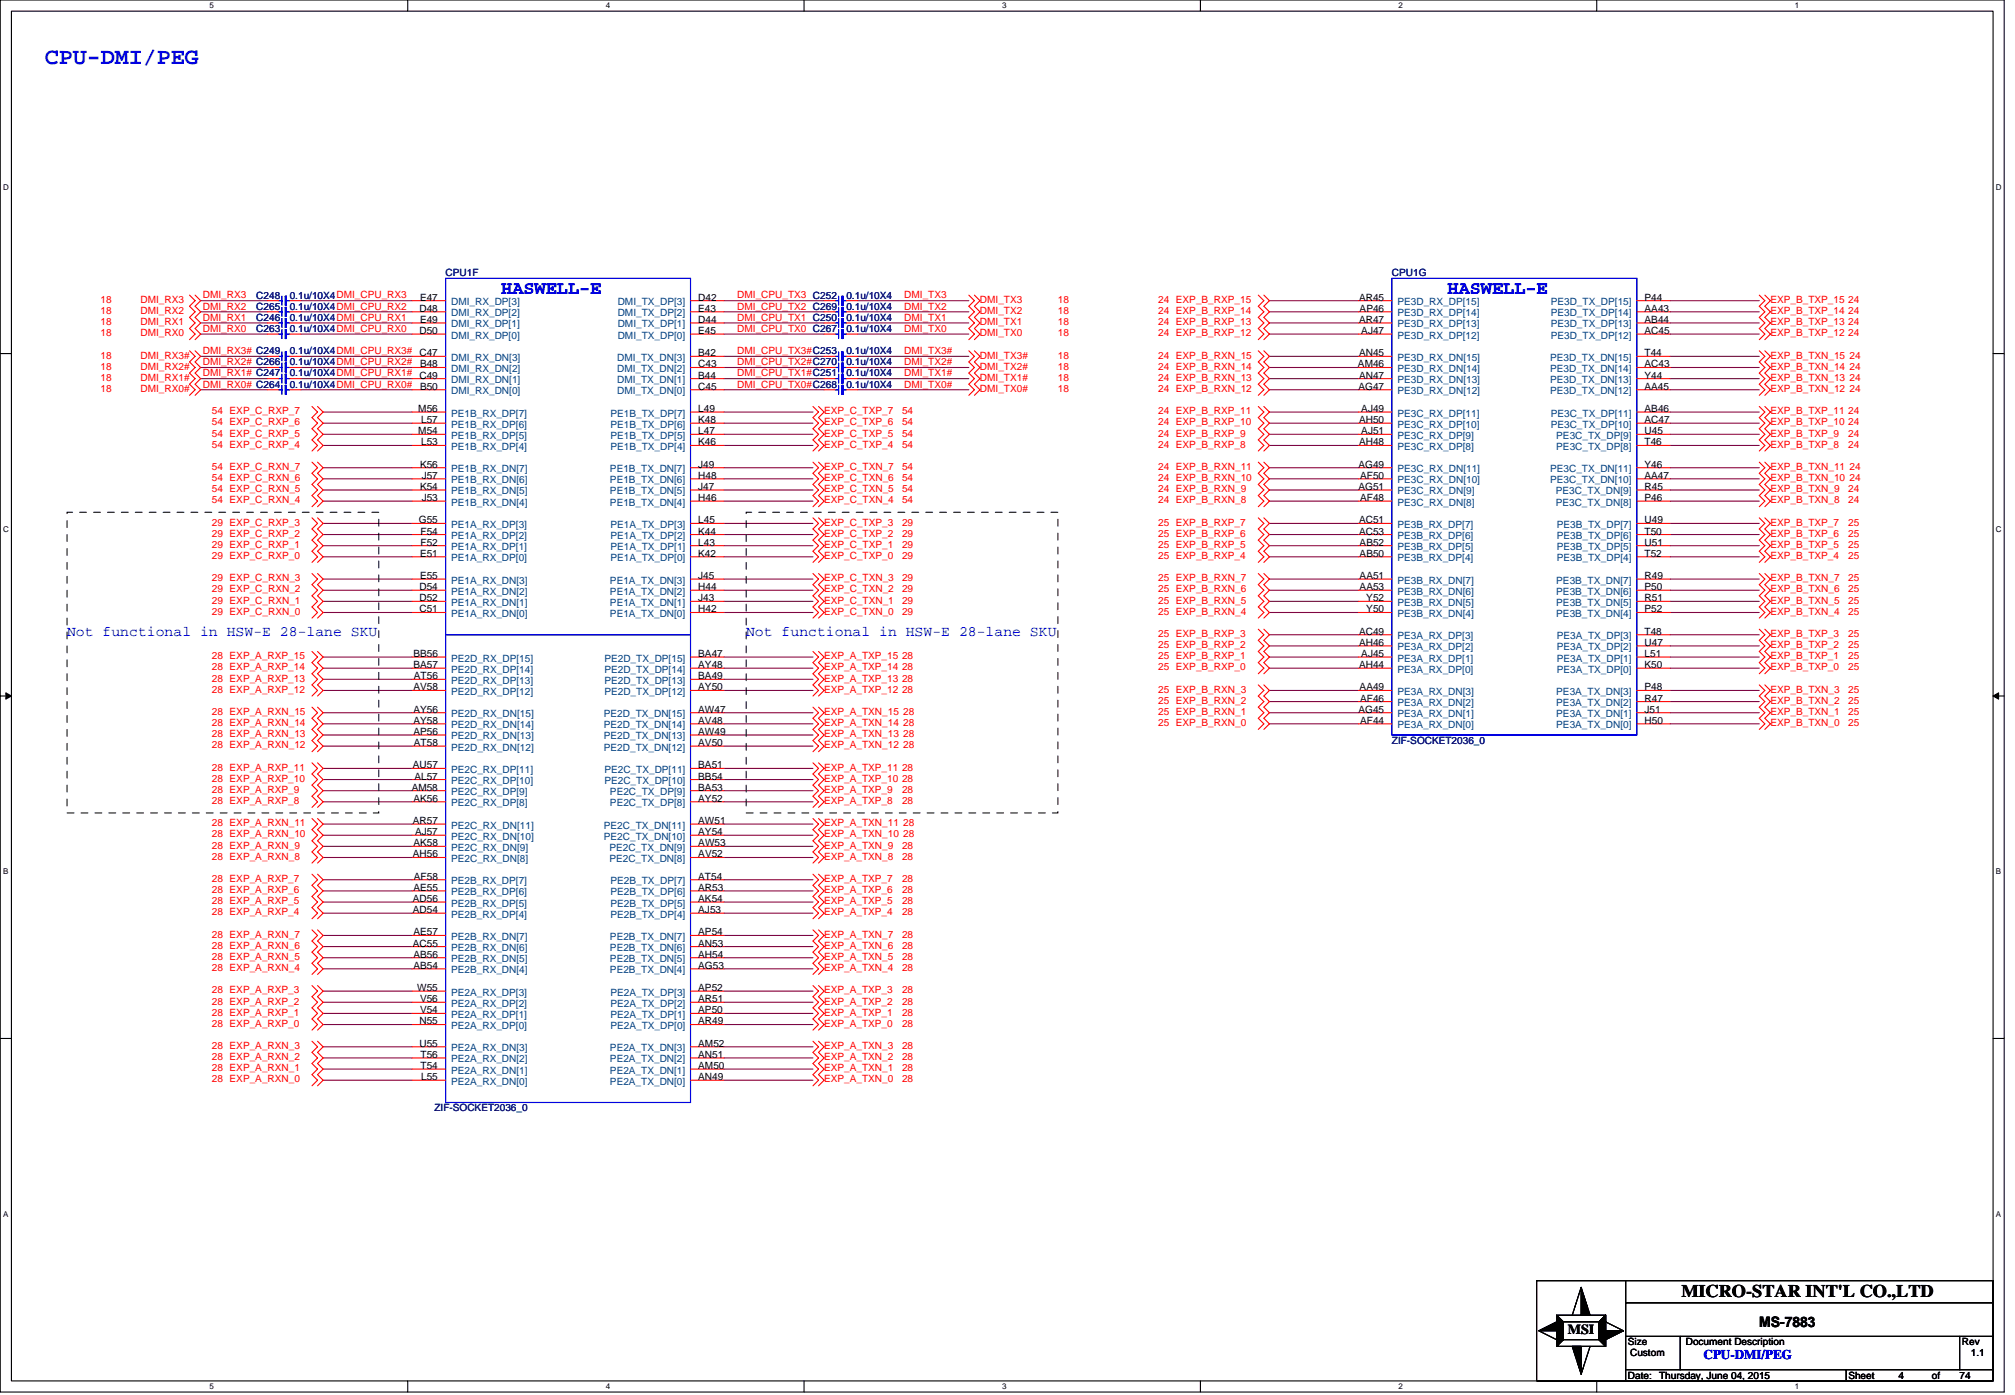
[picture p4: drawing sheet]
<svg xmlns="http://www.w3.org/2000/svg" width="294mm" height="204mm" viewBox="0 0 294 204" stroke-linecap="round" stroke-linejoin="round" font-family="sans-serif">
<defs><g id="words">
<text font-size="3.4" fill="#00f" x="6.5" y="9.3">CPU-DMI/PEG</text>
<g font-size="2.8" fill="#00f">
<text x="73.2" y="42.9">HASWELL-E</text>
<text x="211.4" y="42.9">HASWELL-E</text>
</g>
<text font-size="2.6" x="245.5" y="189.3">MICRO-STAR INT'L CO.,LTD</text>
<g font-size="2.1" fill="#00f">
<text x="9.8" y="92.8">Not functional in HSW-E 28-lane SKU</text>
<text x="108.9" y="92.8">Not functional in HSW-E 28-lane SKU</text>
</g>
<text font-size="2.1" x="256.9" y="193.7">MS-7883</text>
<text font-size="2" x="228.9" y="194.7">MSI</text>
<text font-size="1.9" fill="#00f" x="248.8" y="198.4">CPU-DMI/PEG</text>
<g font-size="1.5" fill="#000080">
<text x="65.1" y="40.3">CPU1F</text>
<text x="203.2" y="40.3">CPU1G</text>
<text x="37.4" y="46.8">C246</text>
<text x="37.4" y="45.2">C265</text>
<text x="37.4" y="43.6">C248</text>
<text x="42.3" y="46.8">0.1u/10X4DMI_CPU_RX1</text>
<text x="42.3" y="45.2">0.1u/10X4DMI_CPU_RX2</text>
<text x="42.3" y="43.6">0.1u/10X4DMI_CPU_RX3</text>
<text x="123.6" y="46.8">0.1u/10X4</text>
<text x="123.6" y="45.2">0.1u/10X4</text>
<text x="123.6" y="43.6">0.1u/10X4</text>
<text x="37.4" y="48.5">C263</text>
<text x="42.3" y="53.3">0.1u/10X4DMI_CPU_RX2#</text>
<text x="42.3" y="48.5">0.1u/10X4DMI_CPU_RX0</text>
<text x="42.3" y="51.7">0.1u/10X4DMI_CPU_RX3#</text>
<text x="123.6" y="51.7">0.1u/10X4</text>
<text x="123.6" y="48.5">0.1u/10X4</text>
<text x="123.6" y="53.3">0.1u/10X4</text>
<text x="42.3" y="56.6">0.1u/10X4DMI_CPU_RX0#</text>
<text x="42.3" y="55">0.1u/10X4DMI_CPU_RX1#</text>
<text x="123.6" y="56.6">0.1u/10X4</text>
<text x="123.6" y="55">0.1u/10X4</text>
<text x="203.2" y="108.6">ZIF-SOCKET2036_0</text>
<text x="63.4" y="162.2">ZIF-SOCKET2036_0</text>
</g>
<g font-size="1.5" fill="#f00">
<text x="14.7" y="47.5">18</text>
<text x="14.7" y="45.8">18</text>
<text x="14.7" y="44.2">18</text>
<text x="20.5" y="47.5">DMI_RX1</text>
<text x="20.5" y="45.8">DMI_RX2</text>
<text x="20.5" y="44.2">DMI_RX3</text>
<text x="29.6" y="43.6">DMI_RX3</text>
<text x="29.6" y="45.2">DMI_RX2</text>
<text x="29.6" y="46.8">DMI_RX1</text>
<text x="107.7" y="45.2">DMI_CPU_TX2 C269</text>
<text x="107.7" y="46.8">DMI_CPU_TX1 C250</text>
<text x="107.7" y="43.6">DMI_CPU_TX3 C252</text>
<text x="132" y="46.8">DMI_TX1</text>
<text x="132" y="45.2">DMI_TX2</text>
<text x="132" y="43.6">DMI_TX3</text>
<text x="143.1" y="45.8">DMI_TX2</text>
<text x="143.1" y="44.2">DMI_TX3</text>
<text x="143.1" y="47.5">DMI_TX1</text>
<text x="154.5" y="45.8">18</text>
<text x="154.5" y="44.2">18</text>
<text x="154.5" y="47.5">18</text>
<text x="169.1" y="47.5">24 EXP_B_RXP_13</text>
<text x="169.1" y="45.8">24 EXP_B_RXP_14</text>
<text x="169.1" y="44.2">24 EXP_B_RXP_15</text>
<text x="258.5" y="47.5">EXP_B_TXP_13 24</text>
<text x="258.5" y="45.8">EXP_B_TXP_14 24</text>
<text x="258.5" y="44.2">EXP_B_TXP_15 24</text>
<text x="14.7" y="49.1">18</text>
<text x="14.7" y="54">18</text>
<text x="14.7" y="52.3">18</text>
<text x="20.5" y="49.1">DMI_RX0</text>
<text x="20.5" y="54">DMI_RX2#</text>
<text x="20.5" y="52.3">DMI_RX3#</text>
<text x="29.6" y="51.7">DMI_RX3# C249</text>
<text x="29.6" y="53.3">DMI_RX2# C266</text>
<text x="29.6" y="48.4">DMI_RX0</text>
<text x="107.7" y="51.7">DMI_CPU_TX3#C253</text>
<text x="107.7" y="48.4">DMI_CPU_TX0 C267</text>
<text x="107.7" y="53.3">DMI_CPU_TX2#C270</text>
<text x="132" y="48.4">DMI_TX0</text>
<text x="132" y="53.3">DMI_TX2#</text>
<text x="132" y="51.7">DMI_TX3#</text>
<text x="143.1" y="54">DMI_TX2#</text>
<text x="143.1" y="52.3">DMI_TX3#</text>
<text x="143.1" y="49.1">DMI_TX0</text>
<text x="154.5" y="54">18</text>
<text x="154.5" y="52.3">18</text>
<text x="154.5" y="49.1">18</text>
<text x="169.1" y="49.1">24 EXP_B_RXP_12</text>
<text x="169.1" y="54">24 EXP_B_RXN_14</text>
<text x="169.1" y="52.3">24 EXP_B_RXN_15</text>
<text x="258.5" y="49.1">EXP_B_TXP_12 24</text>
<text x="258.5" y="54">EXP_B_TXN_14 24</text>
<text x="258.5" y="52.3">EXP_B_TXN_15 24</text>
<text x="14.7" y="57.2">18</text>
<text x="14.7" y="55.6">18</text>
<text x="20.5" y="57.2">DMI_RX0#</text>
<text x="20.5" y="55.6">DMI_RX1#</text>
<text x="29.6" y="54.9">DMI_RX1# C247</text>
<text x="29.6" y="56.6">DMI_RX0# C264</text>
<text x="107.7" y="54.9">DMI_CPU_TX1#C251</text>
<text x="107.7" y="56.6">DMI_CPU_TX0#C268</text>
<text x="132" y="56.6">DMI_TX0#</text>
<text x="132" y="54.9">DMI_TX1#</text>
<text x="143.1" y="55.6">DMI_TX1#</text>
<text x="143.1" y="57.2">DMI_TX0#</text>
<text x="154.5" y="55.6">18</text>
<text x="154.5" y="57.2">18</text>
<text x="169.1" y="57.2">24 EXP_B_RXN_12</text>
<text x="169.1" y="55.6">24 EXP_B_RXN_13</text>
<text x="258.5" y="57.2">EXP_B_TXN_12 24</text>
<text x="258.5" y="55.6">EXP_B_TXN_13 24</text>
<text x="30.9" y="60.5">54 EXP_C_RXP_7</text>
<text x="30.9" y="65.4">54 EXP_C_RXP_4</text>
<text x="30.9" y="63.7">54 EXP_C_RXP_5</text>
<text x="30.9" y="62.1">54 EXP_C_RXP_6</text>
<text x="120.3" y="65.4">EXP_C_TXP_4</text>
<text x="120.3" y="63.7">EXP_C_TXP_5</text>
<text x="120.3" y="62.1">EXP_C_TXP_6</text>
<text x="120.3" y="60.5">EXP_C_TXP_7</text>
<text x="131.7" y="65.4">54</text>
<text x="131.7" y="63.7">54</text>
<text x="131.7" y="62.1">54</text>
<text x="131.7" y="60.5">54</text>
<text x="169.1" y="65.4">24 EXP_B_RXP_8</text>
<text x="169.1" y="63.7">24 EXP_B_RXP_9</text>
<text x="169.1" y="62.1">24 EXP_B_RXP_10</text>
<text x="169.1" y="60.5">24 EXP_B_RXP_11</text>
<text x="258.5" y="65.4">EXP_B_TXP_8</text>
<text x="258.5" y="63.7">EXP_B_TXP_9</text>
<text x="258.5" y="62.1">EXP_B_TXP_10 24</text>
<text x="258.5" y="60.5">EXP_B_TXP_11 24</text>
<text x="269.9" y="65.4">24</text>
<text x="269.9" y="63.7">24</text>
<text x="30.9" y="70.2">54 EXP_C_RXN_6</text>
<text x="30.9" y="68.6">54 EXP_C_RXN_7</text>
<text x="30.9" y="71.9">54 EXP_C_RXN_5</text>
<text x="120.3" y="68.6">EXP_C_TXN_7</text>
<text x="120.3" y="71.9">EXP_C_TXN_5</text>
<text x="120.3" y="70.2">EXP_C_TXN_6</text>
<text x="131.7" y="68.6">54</text>
<text x="131.7" y="71.9">54</text>
<text x="131.7" y="70.2">54</text>
<text x="169.1" y="68.6">24 EXP_B_RXN_11</text>
<text x="169.1" y="71.9">24 EXP_B_RXN_9</text>
<text x="169.1" y="70.2">24 EXP_B_RXN_10</text>
<text x="258.5" y="71.9">EXP_B_TXN_9</text>
<text x="258.5" y="70.2">EXP_B_TXN_10 24</text>
<text x="258.5" y="68.6">EXP_B_TXN_11 24</text>
<text x="269.9" y="71.9">24</text>
<text x="30.9" y="76.7">29 EXP_C_RXP_3</text>
<text x="30.9" y="73.5">54 EXP_C_RXN_4</text>
<text x="120.3" y="73.5">EXP_C_TXN_4</text>
<text x="120.3" y="76.7">EXP_C_TXP_3</text>
<text x="131.7" y="73.5">54</text>
<text x="131.7" y="76.7">29</text>
<text x="169.1" y="76.7">25 EXP_B_RXP_7</text>
<text x="169.1" y="73.5">24 EXP_B_RXN_8</text>
<text x="258.5" y="73.5">EXP_B_TXN_8</text>
<text x="258.5" y="76.7">EXP_B_TXP_7</text>
<text x="269.9" y="73.5">24</text>
<text x="269.9" y="76.7">25</text>
<text x="30.9" y="80">29 EXP_C_RXP_1</text>
<text x="30.9" y="78.4">29 EXP_C_RXP_2</text>
<text x="30.9" y="81.6">29 EXP_C_RXP_0</text>
<text x="120.3" y="81.6">EXP_C_TXP_0</text>
<text x="120.3" y="80">EXP_C_TXP_1</text>
<text x="120.3" y="78.4">EXP_C_TXP_2</text>
<text x="131.7" y="81.6">29</text>
<text x="131.7" y="80">29</text>
<text x="131.7" y="78.4">29</text>
<text x="169.1" y="81.6">25 EXP_B_RXP_4</text>
<text x="169.1" y="80">25 EXP_B_RXP_5</text>
<text x="169.1" y="78.4">25 EXP_B_RXP_6</text>
<text x="258.5" y="81.6">EXP_B_TXP_4</text>
<text x="258.5" y="80">EXP_B_TXP_5</text>
<text x="258.5" y="78.4">EXP_B_TXP_6</text>
<text x="269.9" y="81.6">25</text>
<text x="269.9" y="80">25</text>
<text x="269.9" y="78.4">25</text>
<text x="30.9" y="88.1">29 EXP_C_RXN_1</text>
<text x="30.9" y="86.5">29 EXP_C_RXN_2</text>
<text x="30.9" y="84.9">29 EXP_C_RXN_3</text>
<text x="30.9" y="89.7">29 EXP_C_RXN_0</text>
<text x="120.3" y="89.7">EXP_C_TXN_0</text>
<text x="120.3" y="88.1">EXP_C_TXN_1</text>
<text x="120.3" y="86.5">EXP_C_TXN_2</text>
<text x="120.3" y="84.9">EXP_C_TXN_3</text>
<text x="131.7" y="89.7">29</text>
<text x="131.7" y="88.1">29</text>
<text x="131.7" y="86.5">29</text>
<text x="131.7" y="84.9">29</text>
<text x="169.1" y="89.7">25 EXP_B_RXN_4</text>
<text x="169.1" y="86.5">25 EXP_B_RXN_6</text>
<text x="169.1" y="84.9">25 EXP_B_RXN_7</text>
<text x="169.1" y="88.1">25 EXP_B_RXN_5</text>
<text x="258.5" y="84.9">EXP_B_TXN_7</text>
<text x="258.5" y="89.7">EXP_B_TXN_4</text>
<text x="258.5" y="88.1">EXP_B_TXN_5</text>
<text x="258.5" y="86.5">EXP_B_TXN_6</text>
<text x="269.9" y="84.9">25</text>
<text x="269.9" y="89.7">25</text>
<text x="269.9" y="88.1">25</text>
<text x="269.9" y="86.5">25</text>
<text x="169.1" y="94.6">25 EXP_B_RXP_2</text>
<text x="169.1" y="93">25 EXP_B_RXP_3</text>
<text x="258.5" y="94.6">EXP_B_TXP_2</text>
<text x="258.5" y="93">EXP_B_TXP_3</text>
<text x="269.9" y="94.6">25</text>
<text x="269.9" y="93">25</text>
<text x="30.9" y="101.1">28 EXP_A_RXP_12</text>
<text x="30.9" y="99.5">28 EXP_A_RXP_13</text>
<text x="30.9" y="97.9">28 EXP_A_RXP_14</text>
<text x="30.9" y="96.2">28 EXP_A_RXP_15</text>
<text x="120.3" y="101.1">EXP_A_TXP_12 28</text>
<text x="120.3" y="99.5">EXP_A_TXP_13 28</text>
<text x="120.3" y="97.9">EXP_A_TXP_14 28</text>
<text x="120.3" y="96.2">EXP_A_TXP_15 28</text>
<text x="169.1" y="96.2">25 EXP_B_RXP_1</text>
<text x="169.1" y="101.1">25 EXP_B_RXN_3</text>
<text x="169.1" y="97.9">25 EXP_B_RXP_0</text>
<text x="258.5" y="97.9">EXP_B_TXP_0</text>
<text x="258.5" y="96.2">EXP_B_TXP_1</text>
<text x="258.5" y="101.1">EXP_B_TXN_3</text>
<text x="269.9" y="97.9">25</text>
<text x="269.9" y="96.2">25</text>
<text x="269.9" y="101.1">25</text>
<text x="30.9" y="107.6">28 EXP_A_RXN_13</text>
<text x="30.9" y="106">28 EXP_A_RXN_14</text>
<text x="30.9" y="104.4">28 EXP_A_RXN_15</text>
<text x="120.3" y="107.6">EXP_A_TXN_13 28</text>
<text x="120.3" y="106">EXP_A_TXN_14 28</text>
<text x="120.3" y="104.4">EXP_A_TXN_15 28</text>
<text x="169.1" y="104.4">25 EXP_B_RXN_1</text>
<text x="169.1" y="102.7">25 EXP_B_RXN_2</text>
<text x="169.1" y="106">25 EXP_B_RXN_0</text>
<text x="258.5" y="106">EXP_B_TXN_0</text>
<text x="258.5" y="104.4">EXP_B_TXN_1</text>
<text x="258.5" y="102.7">EXP_B_TXN_2</text>
<text x="269.9" y="106">25</text>
<text x="269.9" y="104.4">25</text>
<text x="269.9" y="102.7">25</text>
<text x="30.9" y="109.2">28 EXP_A_RXN_12</text>
<text x="30.9" y="112.5">28 EXP_A_RXP_11</text>
<text x="120.3" y="112.5">EXP_A_TXP_11 28</text>
<text x="120.3" y="109.2">EXP_A_TXN_12 28</text>
<text x="30.9" y="117.4">28 EXP_A_RXP_8</text>
<text x="30.9" y="115.7">28 EXP_A_RXP_9</text>
<text x="30.9" y="114.1">28 EXP_A_RXP_10</text>
<text x="120.3" y="117.4">EXP_A_TXP_8</text>
<text x="120.3" y="115.7">EXP_A_TXP_9</text>
<text x="120.3" y="114.1">EXP_A_TXP_10 28</text>
<text x="131.7" y="117.4">28</text>
<text x="131.7" y="115.7">28</text>
<text x="30.9" y="120.6">28 EXP_A_RXN_11</text>
<text x="30.9" y="125.5">28 EXP_A_RXN_8</text>
<text x="30.9" y="123.9">28 EXP_A_RXN_9</text>
<text x="30.9" y="122.3">28 EXP_A_RXN_10</text>
<text x="120.3" y="125.5">EXP_A_TXN_8</text>
<text x="120.3" y="123.9">EXP_A_TXN_9</text>
<text x="120.3" y="122.3">EXP_A_TXN_10 28</text>
<text x="120.3" y="120.6">EXP_A_TXN_11 28</text>
<text x="131.7" y="125.5">28</text>
<text x="131.7" y="123.9">28</text>
<text x="30.9" y="128.8">28 EXP_A_RXP_7</text>
<text x="30.9" y="130.4">28 EXP_A_RXP_6</text>
<text x="120.3" y="130.4">EXP_A_TXP_6</text>
<text x="120.3" y="128.8">EXP_A_TXP_7</text>
<text x="131.7" y="130.4">28</text>
<text x="131.7" y="128.8">28</text>
<text x="30.9" y="136.9">28 EXP_A_RXN_7</text>
<text x="30.9" y="133.6">28 EXP_A_RXP_4</text>
<text x="30.9" y="132">28 EXP_A_RXP_5</text>
<text x="120.3" y="136.9">EXP_A_TXN_7</text>
<text x="120.3" y="133.6">EXP_A_TXP_4</text>
<text x="120.3" y="132">EXP_A_TXP_5</text>
<text x="131.7" y="136.9">28</text>
<text x="131.7" y="133.6">28</text>
<text x="131.7" y="132">28</text>
<text x="30.9" y="141.8">28 EXP_A_RXN_4</text>
<text x="30.9" y="138.5">28 EXP_A_RXN_6</text>
<text x="30.9" y="140.1">28 EXP_A_RXN_5</text>
<text x="120.3" y="141.8">EXP_A_TXN_4</text>
<text x="120.3" y="140.1">EXP_A_TXN_5</text>
<text x="120.3" y="138.5">EXP_A_TXN_6</text>
<text x="131.7" y="141.8">28</text>
<text x="131.7" y="140.1">28</text>
<text x="131.7" y="138.5">28</text>
<text x="30.9" y="148.3">28 EXP_A_RXP_1</text>
<text x="30.9" y="146.6">28 EXP_A_RXP_2</text>
<text x="30.9" y="145">28 EXP_A_RXP_3</text>
<text x="30.9" y="149.9">28 EXP_A_RXP_0</text>
<text x="120.3" y="149.9">EXP_A_TXP_0</text>
<text x="120.3" y="148.3">EXP_A_TXP_1</text>
<text x="120.3" y="146.6">EXP_A_TXP_2</text>
<text x="120.3" y="145">EXP_A_TXP_3</text>
<text x="131.7" y="149.9">28</text>
<text x="131.7" y="148.3">28</text>
<text x="131.7" y="146.6">28</text>
<text x="131.7" y="145">28</text>
<text x="30.9" y="154.8">28 EXP_A_RXN_2</text>
<text x="30.9" y="153.1">28 EXP_A_RXN_3</text>
<text x="120.3" y="154.8">EXP_A_TXN_2</text>
<text x="120.3" y="153.1">EXP_A_TXN_3</text>
<text x="131.7" y="154.8">28</text>
<text x="131.7" y="153.1">28</text>
<text x="30.9" y="156.4">28 EXP_A_RXN_1</text>
<text x="30.9" y="158">28 EXP_A_RXN_0</text>
<text x="120.3" y="158">EXP_A_TXN_0</text>
<text x="120.3" y="156.4">EXP_A_TXN_1</text>
<text x="131.7" y="158">28</text>
<text x="131.7" y="156.4">28</text>
</g>
<g font-size="1.5">
<text x="61.2" y="45.5">D48</text>
<text x="61.3" y="43.9">E47</text>
<text x="61.3" y="47.1">E49</text>
<text x="102" y="43.9">D42</text>
<text x="102" y="45.5">E43</text>
<text x="102" y="47.1">D44</text>
<text x="198.5" y="43.9">AR45</text>
<text x="198.5" y="47.1">AR47</text>
<text x="198.5" y="45.5">AP46</text>
<text x="240.1" y="43.9">P44</text>
<text x="240.1" y="45.5">AA43</text>
<text x="240.1" y="47.1">AB44</text>
<text x="61.2" y="48.8">D50</text>
<text x="61.2" y="52">C47</text>
<text x="61.3" y="53.6">B48</text>
<text x="102" y="52">B42</text>
<text x="102" y="53.6">C43</text>
<text x="102" y="48.8">E45</text>
<text x="198.3" y="53.6">AM46</text>
<text x="198.5" y="52">AN45</text>
<text x="198.8" y="48.8">AJ47</text>
<text x="240.1" y="52">T44</text>
<text x="240.1" y="53.6">AC43</text>
<text x="240.1" y="48.8">AC45</text>
<text x="61.2" y="55.3">C49</text>
<text x="61.3" y="56.9">B50</text>
<text x="102" y="55.3">B44</text>
<text x="102" y="56.9">C45</text>
<text x="198.4" y="56.9">AG47</text>
<text x="198.5" y="55.3">AN47</text>
<text x="240.1" y="55.3">Y44</text>
<text x="240.1" y="56.9">AA45</text>
<text x="61.1" y="60.1">M56</text>
<text x="61.1" y="63.4">M54</text>
<text x="61.5" y="61.8">L57</text>
<text x="61.5" y="65">L53</text>
<text x="102" y="60.1">L49</text>
<text x="102" y="61.8">K48</text>
<text x="102" y="63.4">L47</text>
<text x="102" y="65">K46</text>
<text x="198.5" y="61.8">AH50</text>
<text x="198.5" y="65">AH48</text>
<text x="198.8" y="60.1">AJ49</text>
<text x="198.8" y="63.4">AJ51</text>
<text x="240.1" y="63.4">U45</text>
<text x="240.1" y="65">T46</text>
<text x="240.1" y="60.1">AB46</text>
<text x="240.1" y="61.8">AC47</text>
<text x="61.3" y="68.3">K56</text>
<text x="61.3" y="71.5">K54</text>
<text x="61.6" y="69.9">J57</text>
<text x="102" y="68.3">J49</text>
<text x="102" y="69.9">H48</text>
<text x="102" y="71.5">J47</text>
<text x="198.4" y="68.3">AG49</text>
<text x="198.4" y="71.5">AG51</text>
<text x="198.6" y="69.9">AF50</text>
<text x="240.1" y="68.3">Y46</text>
<text x="240.1" y="69.9">AA47</text>
<text x="240.1" y="71.5">R45</text>
<text x="61.2" y="76.4">G55</text>
<text x="61.6" y="73.1">J53</text>
<text x="102" y="73.1">H46</text>
<text x="102" y="76.4">L45</text>
<text x="198.5" y="76.4">AC51</text>
<text x="198.6" y="73.1">AF48</text>
<text x="240.1" y="76.4">U49</text>
<text x="240.1" y="73.1">P46</text>
<text x="61.3" y="81.3">E51</text>
<text x="61.4" y="79.6">F52</text>
<text x="61.4" y="78">F54</text>
<text x="102" y="81.3">K42</text>
<text x="102" y="79.6">L43</text>
<text x="102" y="78">K44</text>
<text x="198.5" y="78">AC53</text>
<text x="198.5" y="79.6">AB52</text>
<text x="198.5" y="81.3">AB50</text>
<text x="240.1" y="78">T50</text>
<text x="240.1" y="79.6">U51</text>
<text x="240.1" y="81.3">T52</text>
<text x="61.2" y="89.4">C51</text>
<text x="61.2" y="87.8">D52</text>
<text x="61.2" y="86.2">D54</text>
<text x="61.3" y="84.5">E55</text>
<text x="102" y="89.4">H42</text>
<text x="102" y="87.8">J43</text>
<text x="102" y="86.2">H44</text>
<text x="102" y="84.5">J45</text>
<text x="198.5" y="84.5">AA51</text>
<text x="198.5" y="86.2">AA53</text>
<text x="199.5" y="87.8">Y52</text>
<text x="199.5" y="89.4">Y50</text>
<text x="240.1" y="84.5">R49</text>
<text x="240.1" y="86.2">P50</text>
<text x="240.1" y="87.8">R51</text>
<text x="240.1" y="89.4">P52</text>
<text x="60.4" y="95.9">BB56</text>
<text x="102" y="95.9">BA47</text>
<text x="198.5" y="94.3">AH46</text>
<text x="198.5" y="92.7">AC49</text>
<text x="198.8" y="95.9">AJ45</text>
<text x="240.1" y="95.9">L51</text>
<text x="240.1" y="94.3">U47</text>
<text x="240.1" y="92.7">T48</text>
<text x="60.4" y="97.5">BA57</text>
<text x="60.4" y="100.8">AV58</text>
<text x="60.4" y="99.2">AT56</text>
<text x="102" y="97.5">AY48</text>
<text x="102" y="99.2">BA49</text>
<text x="102" y="100.8">AY50</text>
<text x="198.5" y="97.5">AH44</text>
<text x="198.5" y="100.8">AA49</text>
<text x="240.1" y="100.8">P48</text>
<text x="240.1" y="97.5">K50</text>
<text x="60.4" y="104">AY56</text>
<text x="60.4" y="105.7">AY58</text>
<text x="60.4" y="107.3">AP56</text>
<text x="102" y="104">AW47</text>
<text x="102" y="105.7">AV48</text>
<text x="102" y="107.3">AW49</text>
<text x="198.4" y="104">AG45</text>
<text x="198.6" y="105.7">AF44</text>
<text x="198.6" y="102.4">AF46</text>
<text x="240.1" y="105.7">H50</text>
<text x="240.1" y="104">J51</text>
<text x="240.1" y="102.4">R47</text>
<text x="60.3" y="112.2">AU57</text>
<text x="60.4" y="108.9">AT58</text>
<text x="60.5" y="113.8">AL57</text>
<text x="102" y="108.9">AV50</text>
<text x="102" y="112.2">BA51</text>
<text x="102" y="113.8">BB54</text>
<text x="60.1" y="115.4">AM58</text>
<text x="60.4" y="117">AK56</text>
<text x="102" y="115.4">BA53</text>
<text x="102" y="117">AY52</text>
<text x="60.3" y="120.3">AR57</text>
<text x="60.3" y="125.2">AH56</text>
<text x="60.4" y="123.5">AK58</text>
<text x="60.6" y="121.9">AJ57</text>
<text x="102" y="120.3">AW51</text>
<text x="102" y="121.9">AY54</text>
<text x="102" y="123.5">AW53</text>
<text x="102" y="125.2">AV52</text>
<text x="60.3" y="131.7">AD56</text>
<text x="60.4" y="130">AE55</text>
<text x="60.4" y="128.4">AF58</text>
<text x="102" y="128.4">AT54</text>
<text x="102" y="130">AR53</text>
<text x="102" y="131.7">AK54</text>
<text x="60.3" y="133.3">AD54</text>
<text x="60.4" y="136.5">AE57</text>
<text x="102" y="136.5">AP54</text>
<text x="102" y="133.3">AJ53</text>
<text x="60.3" y="138.2">AC55</text>
<text x="60.4" y="139.8">AB56</text>
<text x="60.4" y="141.4">AB54</text>
<text x="102" y="138.2">AN53</text>
<text x="102" y="139.8">AH54</text>
<text x="102" y="141.4">AG53</text>
<text x="60.9" y="144.7">W55</text>
<text x="61.2" y="149.5">N55</text>
<text x="61.3" y="147.9">V54</text>
<text x="61.3" y="146.3">V56</text>
<text x="102" y="149.5">AR49</text>
<text x="102" y="147.9">AP50</text>
<text x="102" y="146.3">AR51</text>
<text x="102" y="144.7">AP52</text>
<text x="61.2" y="152.8">U55</text>
<text x="61.4" y="154.4">T56</text>
<text x="102" y="154.4">AN51</text>
<text x="102" y="152.8">AM52</text>
<text x="61.4" y="156.1">T54</text>
<text x="61.5" y="157.7">L55</text>
<text x="102" y="157.7">AN49</text>
<text x="102" y="156.1">AM50</text>
<text x="237.7" y="196.4">Size</text>
<text x="246.2" y="196.4">Document Description</text>
<text x="286.5" y="196.4">Rev</text>
<text x="237.7" y="201.3">Date:</text>
<text x="238" y="198">Custom</text>
<text x="242.3" y="201.3">Thursday, June 04, 2015</text>
<text x="269.9" y="201.3">Sheet</text>
<text x="277.2" y="201.3">4</text>
<text x="282.1" y="201.3">of</text>
<text x="286.1" y="201.3">74</text>
<text x="287.8" y="198">1.1</text>
</g>
<g font-size="1.5" fill="#004080">
<text x="65.9" y="44.5">DMI_RX_DP[3]</text>
<text x="65.9" y="46.2">DMI_RX_DP[2]</text>
<text x="65.9" y="47.8">DMI_RX_DP[1]</text>
<text x="90.2" y="44.5">DMI_TX_DP[3]</text>
<text x="90.2" y="46.2">DMI_TX_DP[2]</text>
<text x="90.2" y="47.8">DMI_TX_DP[1]</text>
<text x="204.1" y="44.5">PE3D_RX_DP[15]</text>
<text x="204.1" y="46.2">PE3D_RX_DP[14]</text>
<text x="204.1" y="47.8">PE3D_RX_DP[13]</text>
<text x="226.4" y="44.5">PE3D_TX_DP[15]</text>
<text x="226.4" y="46.2">PE3D_TX_DP[14]</text>
<text x="226.4" y="47.8">PE3D_TX_DP[13]</text>
<text x="65.9" y="49.4">DMI_RX_DP[0]</text>
<text x="65.9" y="52.7">DMI_RX_DN[3]</text>
<text x="90.1" y="52.7">DMI_TX_DN[3]</text>
<text x="90.2" y="49.4">DMI_TX_DP[0]</text>
<text x="204.1" y="49.4">PE3D_RX_DP[12]</text>
<text x="204.1" y="52.7">PE3D_RX_DN[15]</text>
<text x="226.3" y="52.7">PE3D_TX_DN[15]</text>
<text x="226.4" y="49.4">PE3D_TX_DP[12]</text>
<text x="65.9" y="54.3">DMI_RX_DN[2]</text>
<text x="65.9" y="55.9">DMI_RX_DN[1]</text>
<text x="65.9" y="57.6">DMI_RX_DN[0]</text>
<text x="90.1" y="54.3">DMI_TX_DN[2]</text>
<text x="90.1" y="55.9">DMI_TX_DN[1]</text>
<text x="90.1" y="57.6">DMI_TX_DN[0]</text>
<text x="204.1" y="54.3">PE3D_RX_DN[14]</text>
<text x="204.1" y="55.9">PE3D_RX_DN[13]</text>
<text x="204.1" y="57.6">PE3D_RX_DN[12]</text>
<text x="226.3" y="54.3">PE3D_TX_DN[14]</text>
<text x="226.3" y="55.9">PE3D_TX_DN[13]</text>
<text x="226.3" y="57.6">PE3D_TX_DN[12]</text>
<text x="65.9" y="60.8">PE1B_RX_DP[7]</text>
<text x="65.9" y="62.4">PE1B_RX_DP[6]</text>
<text x="65.9" y="64.1">PE1B_RX_DP[5]</text>
<text x="65.9" y="65.7">PE1B_RX_DP[4]</text>
<text x="89.1" y="60.8">PE1B_TX_DP[7]</text>
<text x="89.1" y="62.4">PE1B_TX_DP[6]</text>
<text x="89.1" y="64.1">PE1B_TX_DP[5]</text>
<text x="89.1" y="65.7">PE1B_TX_DP[4]</text>
<text x="204.1" y="60.8">PE3C_RX_DP[11]</text>
<text x="204.1" y="62.4">PE3C_RX_DP[10]</text>
<text x="204.1" y="64.1">PE3C_RX_DP[9]</text>
<text x="204.1" y="65.7">PE3C_RX_DP[8]</text>
<text x="226.4" y="60.8">PE3C_TX_DP[11]</text>
<text x="226.4" y="62.4">PE3C_TX_DP[10]</text>
<text x="227.2" y="64.1">PE3C_TX_DP[9]</text>
<text x="227.2" y="65.7">PE3C_TX_DP[8]</text>
<text x="65.9" y="68.9">PE1B_RX_DN[7]</text>
<text x="65.9" y="70.6">PE1B_RX_DN[6]</text>
<text x="89.1" y="68.9">PE1B_TX_DN[7]</text>
<text x="89.1" y="70.6">PE1B_TX_DN[6]</text>
<text x="204.1" y="68.9">PE3C_RX_DN[11]</text>
<text x="204.1" y="70.6">PE3C_RX_DN[10]</text>
<text x="226.3" y="68.9">PE3C_TX_DN[11]</text>
<text x="226.3" y="70.6">PE3C_TX_DN[10]</text>
<text x="65.9" y="77.1">PE1A_RX_DP[3]</text>
<text x="65.9" y="72.2">PE1B_RX_DN[5]</text>
<text x="65.9" y="73.8">PE1B_RX_DN[4]</text>
<text x="89.1" y="72.2">PE1B_TX_DN[5]</text>
<text x="89.1" y="73.8">PE1B_TX_DN[4]</text>
<text x="89.1" y="77.1">PE1A_TX_DP[3]</text>
<text x="204.1" y="72.2">PE3C_RX_DN[9]</text>
<text x="204.1" y="73.8">PE3C_RX_DN[8]</text>
<text x="204.1" y="77.1">PE3B_RX_DP[7]</text>
<text x="227.2" y="72.2">PE3C_TX_DN[9]</text>
<text x="227.2" y="73.8">PE3C_TX_DN[8]</text>
<text x="227.3" y="77.1">PE3B_TX_DP[7]</text>
<text x="65.9" y="81.9">PE1A_RX_DP[0]</text>
<text x="65.9" y="80.3">PE1A_RX_DP[1]</text>
<text x="65.9" y="78.7">PE1A_RX_DP[2]</text>
<text x="89.1" y="81.9">PE1A_TX_DP[0]</text>
<text x="89.1" y="80.3">PE1A_TX_DP[1]</text>
<text x="89.1" y="78.7">PE1A_TX_DP[2]</text>
<text x="204.1" y="78.7">PE3B_RX_DP[6]</text>
<text x="204.1" y="80.3">PE3B_RX_DP[5]</text>
<text x="204.1" y="81.9">PE3B_RX_DP[4]</text>
<text x="227.3" y="78.7">PE3B_TX_DP[6]</text>
<text x="227.3" y="80.3">PE3B_TX_DP[5]</text>
<text x="227.3" y="81.9">PE3B_TX_DP[4]</text>
<text x="65.9" y="88.4">PE1A_RX_DN[1]</text>
<text x="65.9" y="86.8">PE1A_RX_DN[2]</text>
<text x="65.9" y="85.2">PE1A_RX_DN[3]</text>
<text x="89.1" y="88.4">PE1A_TX_DN[1]</text>
<text x="89.1" y="86.8">PE1A_TX_DN[2]</text>
<text x="89.1" y="85.2">PE1A_TX_DN[3]</text>
<text x="204.1" y="85.2">PE3B_RX_DN[7]</text>
<text x="204.1" y="86.8">PE3B_RX_DN[6]</text>
<text x="204.1" y="88.4">PE3B_RX_DN[5]</text>
<text x="227.2" y="85.2">PE3B_TX_DN[7]</text>
<text x="227.2" y="86.8">PE3B_TX_DN[6]</text>
<text x="227.2" y="88.4">PE3B_TX_DN[5]</text>
<text x="65.9" y="90.1">PE1A_RX_DN[0]</text>
<text x="89.1" y="90.1">PE1A_TX_DN[0]</text>
<text x="204.1" y="94.9">PE3A_RX_DP[2]</text>
<text x="204.1" y="93.3">PE3A_RX_DP[3]</text>
<text x="204.1" y="90.1">PE3B_RX_DN[4]</text>
<text x="227.2" y="90.1">PE3B_TX_DN[4]</text>
<text x="227.3" y="94.9">PE3A_TX_DP[2]</text>
<text x="227.3" y="93.3">PE3A_TX_DP[3]</text>
<text x="65.9" y="96.6">PE2D_RX_DP[15]</text>
<text x="65.9" y="98.2">PE2D_RX_DP[14]</text>
<text x="65.9" y="99.8">PE2D_RX_DP[13]</text>
<text x="65.9" y="101.4">PE2D_RX_DP[12]</text>
<text x="88.3" y="96.6">PE2D_TX_DP[15]</text>
<text x="88.3" y="98.2">PE2D_TX_DP[14]</text>
<text x="88.3" y="99.8">PE2D_TX_DP[13]</text>
<text x="88.3" y="101.4">PE2D_TX_DP[12]</text>
<text x="204.1" y="98.2">PE3A_RX_DP[0]</text>
<text x="204.1" y="96.6">PE3A_RX_DP[1]</text>
<text x="204.1" y="101.4">PE3A_RX_DN[3]</text>
<text x="227.2" y="101.4">PE3A_TX_DN[3]</text>
<text x="227.3" y="98.2">PE3A_TX_DP[0]</text>
<text x="227.3" y="96.6">PE3A_TX_DP[1]</text>
<text x="65.9" y="104.7">PE2D_RX_DN[15]</text>
<text x="65.9" y="106.3">PE2D_RX_DN[14]</text>
<text x="65.9" y="107.9">PE2D_RX_DN[13]</text>
<text x="88.2" y="104.7">PE2D_TX_DN[15]</text>
<text x="88.2" y="106.3">PE2D_TX_DN[14]</text>
<text x="88.2" y="107.9">PE2D_TX_DN[13]</text>
<text x="204.1" y="106.3">PE3A_RX_DN[0]</text>
<text x="204.1" y="104.7">PE3A_RX_DN[1]</text>
<text x="204.1" y="103.1">PE3A_RX_DN[2]</text>
<text x="227.2" y="106.3">PE3A_TX_DN[0]</text>
<text x="227.2" y="104.7">PE3A_TX_DN[1]</text>
<text x="227.2" y="103.1">PE3A_TX_DN[2]</text>
<text x="65.9" y="112.8">PE2C_RX_DP[11]</text>
<text x="65.9" y="109.6">PE2D_RX_DN[12]</text>
<text x="88.2" y="109.6">PE2D_TX_DN[12]</text>
<text x="88.3" y="112.8">PE2C_TX_DP[11]</text>
<text x="65.9" y="117.7">PE2C_RX_DP[8]</text>
<text x="65.9" y="116.1">PE2C_RX_DP[9]</text>
<text x="65.9" y="114.4">PE2C_RX_DP[10]</text>
<text x="88.3" y="114.4">PE2C_TX_DP[10]</text>
<text x="89.1" y="116.1">PE2C_TX_DP[9]</text>
<text x="89.1" y="117.7">PE2C_TX_DP[8]</text>
<text x="65.9" y="120.9">PE2C_RX_DN[11]</text>
<text x="65.9" y="122.6">PE2C_RX_DN[10]</text>
<text x="65.9" y="124.2">PE2C_RX_DN[9]</text>
<text x="65.9" y="125.8">PE2C_RX_DN[8]</text>
<text x="88.2" y="120.9">PE2C_TX_DN[11]</text>
<text x="88.2" y="122.6">PE2C_TX_DN[10]</text>
<text x="89" y="124.2">PE2C_TX_DN[9]</text>
<text x="89" y="125.8">PE2C_TX_DN[8]</text>
<text x="65.9" y="129.1">PE2B_RX_DP[7]</text>
<text x="65.9" y="130.7">PE2B_RX_DP[6]</text>
<text x="89.1" y="129.1">PE2B_TX_DP[7]</text>
<text x="89.1" y="130.7">PE2B_TX_DP[6]</text>
<text x="65.9" y="132.3">PE2B_RX_DP[5]</text>
<text x="65.9" y="134">PE2B_RX_DP[4]</text>
<text x="65.9" y="137.2">PE2B_RX_DN[7]</text>
<text x="89.1" y="137.2">PE2B_TX_DN[7]</text>
<text x="89.1" y="132.3">PE2B_TX_DP[5]</text>
<text x="89.1" y="134">PE2B_TX_DP[4]</text>
<text x="65.9" y="138.8">PE2B_RX_DN[6]</text>
<text x="65.9" y="140.5">PE2B_RX_DN[5]</text>
<text x="65.9" y="142.1">PE2B_RX_DN[4]</text>
<text x="89.1" y="138.8">PE2B_TX_DN[6]</text>
<text x="89.1" y="140.5">PE2B_TX_DN[5]</text>
<text x="89.1" y="142.1">PE2B_TX_DN[4]</text>
<text x="65.9" y="148.6">PE2A_RX_DP[1]</text>
<text x="65.9" y="147">PE2A_RX_DP[2]</text>
<text x="65.9" y="145.3">PE2A_RX_DP[3]</text>
<text x="89.1" y="148.6">PE2A_TX_DP[1]</text>
<text x="89.1" y="147">PE2A_TX_DP[2]</text>
<text x="89.1" y="145.3">PE2A_TX_DP[3]</text>
<text x="65.9" y="150.2">PE2A_RX_DP[0]</text>
<text x="65.9" y="155.1">PE2A_RX_DN[2]</text>
<text x="65.9" y="153.5">PE2A_RX_DN[3]</text>
<text x="89.1" y="155.1">PE2A_TX_DN[2]</text>
<text x="89.1" y="153.5">PE2A_TX_DN[3]</text>
<text x="89.1" y="150.2">PE2A_TX_DP[0]</text>
<text x="65.9" y="158.3">PE2A_RX_DN[0]</text>
<text x="65.9" y="156.7">PE2A_RX_DN[1]</text>
<text x="89.1" y="158.3">PE2A_TX_DN[0]</text>
<text x="89.1" y="156.7">PE2A_TX_DN[1]</text>
</g>
<g font-size="1.2">
<text x="30.6" y="1.2">5</text>
<text x="88.5" y="1.2">4</text>
<text x="146.3" y="1.2">3</text>
<text x="204.2" y="1.2">2</text>
<text x="262.1" y="1.2">1</text>
<text x=".4" y="27.7">D</text>
<text x="291.4" y="27.7">D</text>
<text x=".4" y="77.7">C</text>
<text x="291.4" y="77.7">C</text>
<text x=".4" y="127.6">B</text>
<text x="291.4" y="127.6">B</text>
<text x=".4" y="177.6">A</text>
<text x="291.4" y="177.6">A</text>
<text x="30.6" y="202.8">5</text>
<text x="88.5" y="202.8">4</text>
<text x="146.3" y="202.8">3</text>
<text x="204.2" y="202.8">2</text>
<text x="262.1" y="202.8">1</text>
</g>
</g></defs>
<path d="M0 0h292.6v203.2h-292.6zM1.7 1.6h289.3v200h-289.3z" fill="none" stroke="#000" stroke-width=".16"/>
<g fill="#fff">
<path d="M30.6 .2h.6v1.3h-.6z"/>
<path d="M30.6 201.7h.6v1.3h-.6z"/>
</g>
<path d="M59.5 0v1.6M59.5 201.6v1.6" fill="none" stroke="#000" stroke-width=".16"/>
<g fill="#fff">
<path d="M88.5 .2h.6v1.3h-.6z"/>
<path d="M88.5 201.7h.6v1.3h-.6z"/>
</g>
<path d="M117.4 0v1.6M117.4 201.6v1.6" fill="none" stroke="#000" stroke-width=".16"/>
<g fill="#fff">
<path d="M146.3 .2h.7v1.3h-.7z"/>
<path d="M146.3 201.7h.7v1.3h-.7z"/>
</g>
<path d="M175.3 0v1.6M175.3 201.6v1.6" fill="none" stroke="#000" stroke-width=".16"/>
<g fill="#fff">
<path d="M204.2 .2h.7v1.3h-.7z"/>
<path d="M204.2 201.7h.7v1.3h-.7z"/>
</g>
<path d="M233.1 0v1.6M233.1 201.6v1.6" fill="none" stroke="#000" stroke-width=".16"/>
<g fill="#fff">
<path d="M262.1 .2h.6v1.3h-.6z"/>
<path d="M262.1 201.7h.6v1.3h-.6z"/>
<path d="M.4 26.6h.9v1.3h-.9z"/>
<path d="M291.4 26.6h.9v1.3h-.9z"/>
<path d="M.4 76.6h.9v1.3h-.9z"/>
<path d="M291.4 76.6h.9v1.3h-.9z"/>
</g>
<path d="M0 51.6h1.7M291 51.6h1.6" fill="none" stroke="#000" stroke-width=".16"/>
<g fill="#fff">
<path d="M.4 126.6h.8v1.3h-.8z"/>
<path d="M291.4 126.6h.8v1.3h-.8z"/>
</g>
<path d="M0 101.6h1.7M291 101.6h1.6" fill="none" stroke="#000" stroke-width=".16"/>
<path d="M.9 101.1l.8 .5-.8 .5zM291 101.6l.8-.5v1z" fill="#000" stroke="#000" stroke-width=".15"/>
<g fill="#fff">
<path d="M.4 176.6h.8v1.3h-.8z"/>
<path d="M291.4 176.6h.8v1.3h-.8z"/>
</g>
<g fill="none" stroke="#000" stroke-width=".16">
<path d="M0 151.6h1.7M291 151.6h1.6M224.4 186.9h66.6v14.7h-66.6zM224.7 194.3l2.6 1.3M227.3 192h7.1v4.5h-7.1zM227.3 192l1 1M228.3 195.6l-1 .9M228.3 193h5.2v2.6h-5.2zM230.9 187.9l-1.3 4.1M232.2 196.5l-1.3 4.1M233.5 195.6l.9 .9M234.4 192l-.9 1"/>
<path d="M234.4 193l2.7 1.3M237.4 199.9h53.6M237.4 190.2h53.6M237.4 195.1h53.6M237.4 186.9v14.7M245.3 195.1v4.8M269.6 199.9v1.7M286.1 195.1v4.8"/>
</g>
<g fill="none" stroke="#800040" stroke-width=".16">
<path d="M29.3 43.9h9.8M29.3 47.1h9.8M29.3 48.8h9.8M29.3 45.5h9.8M29.3 52h9.8M29.3 53.6h9.8M29.3 55.3h9.8M29.3 56.9h9.8M43.9 48.8h16.3M43.9 43.9h16.3M43.9 45.5h16.3M43.9 47.1h16.3"/>
<path d="M43.9 52h16.3M43.9 53.6h16.3M43.9 55.3h16.3M43.9 56.9h16.3M105.7 55.3h14.6M105.7 43.9h14.6M105.7 45.5h14.6M105.7 47.1h14.6M105.7 48.8h14.6M105.7 52h14.6M105.7 53.6h14.6M105.7 56.9h14.6"/>
<path d="M125.2 43.9h16.3M125.2 45.5h16.3M125.2 47.1h16.3M125.2 48.8h16.3M125.2 52h16.3M125.2 53.6h16.3M125.2 55.3h16.3M125.2 56.9h16.3M185.4 43.9h13M185.4 45.5h13M185.4 47.1h13M185.4 48.8h13"/>
<path d="M185.4 52h13M185.4 53.6h13M185.4 55.3h13M185.4 56.9h13M243.9 43.9h13M243.9 45.5h13M243.9 47.1h13M243.9 48.8h13M243.9 52h13M243.9 53.6h13M243.9 55.3h13M243.9 56.9h13"/>
<path d="M47.2 63.4h13M47.2 65h13M47.2 68.3h13M47.2 69.9h13M47.2 71.5h13M47.2 73.2h13M47.2 76.4h13M47.2 78h13M47.2 79.7h13M47.2 60.1h13M47.2 61.8h13M105.7 63.4h13"/>
<path d="M105.7 65h13M105.7 68.3h13M105.7 69.9h13M105.7 71.5h13M105.7 73.2h13M105.7 76.4h13M105.7 78h13M105.7 79.7h13M105.7 60.1h13M105.7 61.8h13M185.4 63.4h13M185.4 65h13"/>
<path d="M185.4 68.3h13M185.4 69.9h13M185.4 71.5h13M185.4 73.2h13M185.4 76.4h13M185.4 78h13M185.4 79.7h13M185.4 60.1h13M185.4 61.8h13M243.9 63.4h13M243.9 65h13M243.9 68.3h13"/>
<path d="M243.9 69.9h13M243.9 71.5h13M243.9 73.2h13M243.9 76.4h13M243.9 78h13M243.9 79.7h13M243.9 60.1h13M243.9 61.8h13M47.2 81.3h13M47.2 84.5h13M47.2 86.2h13M47.2 87.8h13"/>
<path d="M47.2 89.4h13M47.2 95.9h13M47.2 97.5h13M47.2 99.2h13M105.7 81.3h13M105.7 84.5h13M105.7 86.2h13M105.7 87.8h13M105.7 89.4h13M105.7 95.9h13M105.7 97.5h13M105.7 99.2h13"/>
<path d="M185.4 81.3h13M185.4 84.5h13M185.4 86.2h13M185.4 87.8h13M185.4 89.4h13M185.4 92.7h13M185.4 94.3h13M185.4 95.9h13M185.4 97.5h13M243.9 81.3h13M243.9 84.5h13M243.9 86.2h13"/>
<path d="M243.9 87.8h13M243.9 89.4h13M243.9 92.7h13M243.9 94.3h13M243.9 95.9h13M243.9 97.5h13M47.2 100.8h13M47.2 104h13M47.2 105.7h13M47.2 115.4h13M47.2 117h13M47.2 107.3h13"/>
<path d="M47.2 108.9h13M47.2 112.2h13M47.2 113.8h13M105.7 100.8h13M105.7 104h13M105.7 105.7h13M105.7 115.4h13M105.7 117h13M105.7 107.3h13M105.7 108.9h13M105.7 112.2h13M105.7 113.8h13"/>
<path d="M185.4 100.8h13M185.4 102.4h13M185.4 104h13M185.4 105.7h13M243.9 100.8h13M243.9 102.4h13M243.9 104h13M243.9 105.7h13M47.2 120.3h13M47.2 121.9h13M47.2 123.5h13M47.2 125.2h13"/>
<path d="M47.2 128.4h13M47.2 130h13M47.2 131.7h13M47.2 133.3h13M47.2 136.6h13M47.2 138.2h13M47.2 139.8h13M105.7 120.3h13M105.7 121.9h13M105.7 123.5h13M105.7 125.2h13M105.7 128.4h13"/>
<path d="M105.7 130h13M105.7 131.7h13M105.7 133.3h13M105.7 136.6h13M105.7 138.2h13M105.7 139.8h13M47.2 141.4h13M47.2 144.7h13M47.2 146.3h13M47.2 147.9h13M47.2 149.6h13M47.2 152.8h13"/>
<path d="M47.2 154.4h13M47.2 156.1h13M47.2 157.7h13M105.7 141.4h13M105.7 144.7h13M105.7 146.3h13M105.7 147.9h13M105.7 149.6h13M105.7 152.8h13M105.7 154.4h13M105.7 156.1h13M105.7 157.7h13"/>
</g>
<g fill="none" stroke="#f00" stroke-width=".16">
<path d="M27.7 43.1l.8 .8-.8 .8 .8 .8-.8 .8 .8 .8-.8 .9 .8 .8-.8 .8M27.7 51.2l.8 .8-.8 .8 .8 .8-.8 .9 .8 .8-.8 .8 .8 .8-.8 .8M28.5 43.1l.8 .8-.8 .8 .8 .8-.8 .8 .8 .8-.8 .9 .8 .8-.8 .8M28.5 51.2l.8 .8-.8 .8 .8 .8-.8 .9 .8 .8-.8 .8 .8 .8-.8 .8M39.1 52h1.6M39.1 43.9h1.6M39.1 45.5h1.6M39.1 47.1h1.6M39.1 48.8h1.6M39.1 53.6h1.6M39.1 55.3h1.6M39.1 56.9h1.6"/>
<path d="M42.3 52h1.6M42.3 43.9h1.6M42.3 45.5h1.6M42.3 47.1h1.6M42.3 48.8h1.6M42.3 53.6h1.6M42.3 55.3h1.6M42.3 56.9h1.6M45.6 59.3l.8 .8-.8 .9 .8 .8-.8 .8 .8 .8-.8 .8 .8 .8-.8 .8M46.4 59.3l.8 .8-.8 .9 .8 .8-.8 .8 .8 .8-.8 .8 .8 .8-.8 .8M60.2 52h4.9M60.2 43.9h4.9"/>
<path d="M60.2 45.5h4.9M60.2 47.1h4.9M60.2 48.8h4.9M60.2 53.6h4.9M60.2 55.3h4.9M60.2 56.9h4.9M100.8 52h4.9M100.8 43.9h4.9M100.8 45.5h4.9M100.8 47.1h4.9M100.8 48.8h4.9M100.8 53.6h4.9"/>
<path d="M100.8 55.3h4.9M100.8 56.9h4.9M118.7 59.3l.8 .8-.8 .9 .8 .8-.8 .8 .8 .8-.8 .8 .8 .8-.8 .8M119.5 59.3l.8 .8-.8 .9 .8 .8-.8 .8 .8 .8-.8 .8 .8 .8-.8 .8M120.3 52h1.7M120.3 43.9h1.7M120.3 45.5h1.7M120.3 47.1h1.7M120.3 48.8h1.7M120.3 53.6h1.7M120.3 55.3h1.7M120.3 56.9h1.7"/>
<path d="M123.6 52h1.6M123.6 43.9h1.6M123.6 45.5h1.6M123.6 47.1h1.6M123.6 48.8h1.6M123.6 53.6h1.6M123.6 55.3h1.6M123.6 56.9h1.6M141.5 51.2l.8 .8-.8 .8 .8 .8-.8 .9 .8 .8-.8 .8 .8 .8-.8 .8M141.5 43.1l.8 .8-.8 .8 .8 .8-.8 .8 .8 .8-.8 .9 .8 .8-.8 .8M142.3 51.2l.8 .8-.8 .8 .8 .8-.8 .9 .8 .8-.8 .8 .8 .8-.8 .8M142.3 43.1l.8 .8-.8 .8 .8 .8-.8 .8 .8 .8-.8 .9 .8 .8-.8 .8"/>
<path d="M183.7 43.1l.8 .8-.8 .8 .8 .8-.8 .8 .8 .8-.8 .9 .8 .8-.8 .8M183.7 51.2l.8 .8-.8 .8 .8 .8-.8 .9 .8 .8-.8 .8 .8 .8-.8 .8M183.7 59.3l.8 .8-.8 .9 .8 .8-.8 .8 .8 .8-.8 .8 .8 .8-.8 .8M184.5 43.1l.9 .8-.9 .8 .9 .8-.9 .8 .9 .8-.9 .9 .9 .8-.9 .8M184.5 51.2l.9 .8-.9 .8 .9 .8-.9 .9 .9 .8-.9 .8 .9 .8-.9 .8M184.5 59.3l.9 .8-.9 .9 .9 .8-.9 .8 .9 .8-.9 .8 .9 .8-.9 .8M198.4 52h4.8M198.4 43.9h4.8M198.4 45.5h4.8M198.4 47.1h4.8M198.4 48.8h4.8M198.4 53.6h4.8"/>
<path d="M198.4 55.3h4.8M198.4 56.9h4.8M239 52h4.9M239 43.9h4.9M239 45.5h4.9M239 47.1h4.9M239 48.8h4.9M239 53.6h4.9M239 55.3h4.9M239 56.9h4.9M256.9 59.3l.8 .8-.8 .9 .8 .8-.8 .8 .8 .8-.8 .8 .8 .8-.8 .8M256.9 43.1l.8 .8-.8 .8 .8 .8-.8 .8 .8 .8-.8 .9 .8 .8-.8 .8"/>
<path d="M256.9 51.2l.8 .8-.8 .8 .8 .8-.8 .9 .8 .8-.8 .8 .8 .8-.8 .8M257.7 59.3l.8 .8-.8 .9 .8 .8-.8 .8 .8 .8-.8 .8 .8 .8-.8 .8M257.7 43.1l.8 .8-.8 .8 .8 .8-.8 .8 .8 .8-.8 .9 .8 .8-.8 .8M257.7 51.2l.8 .8-.8 .8 .8 .8-.8 .9 .8 .8-.8 .8 .8 .8-.8 .8M45.6 75.6l.8 .8-.8 .8 .8 .8-.8 .8 .8 .9-.8 .8 .8 .8-.8 .8M45.6 67.5l.8 .8-.8 .8 .8 .8-.8 .8 .8 .8-.8 .8 .8 .9-.8 .8M46.4 75.6l.8 .8-.8 .8 .8 .8-.8 .8 .8 .9-.8 .8 .8 .8-.8 .8M46.4 67.5l.8 .8-.8 .8 .8 .8-.8 .8 .8 .8-.8 .8 .8 .9-.8 .8M60.2 60.1h4.9M60.2 61.8h4.9M60.2 63.4h4.9M60.2 65h4.9"/>
<path d="M60.2 68.3h4.9M60.2 69.9h4.9M60.2 71.5h4.9M60.2 73.2h4.9M60.2 76.4h4.9M60.2 78h4.9M60.2 79.7h4.9M100.8 60.1h4.9M100.8 61.8h4.9M100.8 63.4h4.9M100.8 65h4.9M100.8 68.3h4.9"/>
<path d="M100.8 69.9h4.9M100.8 71.5h4.9M100.8 73.2h4.9M100.8 76.4h4.9M100.8 78h4.9M100.8 79.7h4.9M118.7 67.5l.8 .8-.8 .8 .8 .8-.8 .8 .8 .8-.8 .8 .8 .9-.8 .8M118.7 75.6l.8 .8-.8 .8 .8 .8-.8 .8 .8 .9-.8 .8 .8 .8-.8 .8M119.5 67.5l.8 .8-.8 .8 .8 .8-.8 .8 .8 .8-.8 .8 .8 .9-.8 .8M119.5 75.6l.8 .8-.8 .8 .8 .8-.8 .8 .8 .9-.8 .8 .8 .8-.8 .8M183.7 67.5l.8 .8-.8 .8 .8 .8-.8 .8 .8 .8-.8 .8 .8 .9-.8 .8M183.7 75.6l.8 .8-.8 .8 .8 .8-.8 .8 .8 .9-.8 .8 .8 .8-.8 .8"/>
<path d="M184.5 67.5l.9 .8-.9 .8 .9 .8-.9 .8 .9 .8-.9 .8 .9 .9-.9 .8M184.5 75.6l.9 .8-.9 .8 .9 .8-.9 .8 .9 .9-.9 .8 .9 .8-.9 .8M198.4 60.1h4.8M198.4 61.8h4.8M198.4 63.4h4.8M198.4 65h4.8M198.4 68.3h4.8M198.4 69.9h4.8M198.4 71.5h4.8M198.4 73.2h4.8M198.4 76.4h4.8M198.4 78h4.8"/>
<path d="M198.4 79.7h4.8M239 60.1h4.9M239 61.8h4.9M239 63.4h4.9M239 65h4.9M239 68.3h4.9M239 69.9h4.9M239 71.5h4.9M239 73.2h4.9M239 76.4h4.9M239 78h4.9M239 79.7h4.9"/>
<path d="M256.9 67.5l.8 .8-.8 .8 .8 .8-.8 .8 .8 .8-.8 .8 .8 .9-.8 .8M256.9 75.6l.8 .8-.8 .8 .8 .8-.8 .8 .8 .9-.8 .8 .8 .8-.8 .8M257.7 67.5l.8 .8-.8 .8 .8 .8-.8 .8 .8 .8-.8 .8 .8 .9-.8 .8M257.7 75.6l.8 .8-.8 .8 .8 .8-.8 .8 .8 .9-.8 .8 .8 .8-.8 .8M45.6 95.1l.8 .8-.8 .8 .8 .8-.8 .8 .8 .9-.8 .8 .8 .8-.8 .8M45.6 83.7l.8 .8-.8 .8 .8 .9-.8 .8 .8 .8-.8 .8 .8 .8-.8 .8M46.4 95.1l.8 .8-.8 .8 .8 .8-.8 .8 .8 .9-.8 .8 .8 .8-.8 .8M46.4 83.7l.8 .8-.8 .8 .8 .9-.8 .8 .8 .8-.8 .8 .8 .8-.8 .8M60.2 97.5h4.9M60.2 95.9h4.9M60.2 81.3h4.9M60.2 84.5h4.9"/>
<path d="M60.2 86.2h4.9M60.2 87.8h4.9M60.2 89.4h4.9M60.2 99.2h4.9M100.8 97.5h4.9M100.8 95.9h4.9M100.8 81.3h4.9M100.8 84.5h4.9M100.8 86.2h4.9M100.8 87.8h4.9M100.8 89.4h4.9M100.8 99.2h4.9"/>
<path d="M118.7 95.1l.8 .8-.8 .8 .8 .8-.8 .8 .8 .9-.8 .8 .8 .8-.8 .8M118.7 83.7l.8 .8-.8 .8 .8 .9-.8 .8 .8 .8-.8 .8 .8 .8-.8 .8M119.5 95.1l.8 .8-.8 .8 .8 .8-.8 .8 .8 .9-.8 .8 .8 .8-.8 .8M119.5 83.7l.8 .8-.8 .8 .8 .9-.8 .8 .8 .8-.8 .8 .8 .8-.8 .8M183.7 91.8l.8 .9-.8 .8 .8 .8-.8 .8 .8 .8-.8 .8 .8 .8-.8 .8M183.7 100l.8 .8-.8 .8 .8 .8-.8 .8 .8 .8-.8 .9 .8 .8-.8 .8M183.7 83.7l.8 .8-.8 .8 .8 .9-.8 .8 .8 .8-.8 .8 .8 .8-.8 .8M184.5 91.8l.9 .9-.9 .8 .9 .8-.9 .8 .9 .8-.9 .8 .9 .8-.9 .8M184.5 100l.9 .8-.9 .8 .9 .8-.9 .8 .9 .8-.9 .9 .9 .8-.9 .8M184.5 83.7l.9 .8-.9 .8 .9 .9-.9 .8 .9 .8-.9 .8 .9 .8-.9 .8M198.4 97.5h4.8M198.4 95.9h4.8"/>
<path d="M198.4 94.3h4.8M198.4 92.7h4.8M198.4 81.3h4.8M198.4 84.5h4.8M198.4 86.2h4.8M198.4 87.8h4.8M198.4 89.4h4.8M239 97.5h4.9M239 95.9h4.9M239 94.3h4.9M239 92.7h4.9M239 81.3h4.9"/>
<path d="M239 84.5h4.9M239 86.2h4.9M239 87.8h4.9M239 89.4h4.9M256.9 83.7l.8 .8-.8 .8 .8 .9-.8 .8 .8 .8-.8 .8 .8 .8-.8 .8M256.9 91.8l.8 .9-.8 .8 .8 .8-.8 .8 .8 .8-.8 .8 .8 .8-.8 .8M256.9 100l.8 .8-.8 .8 .8 .8-.8 .8 .8 .8-.8 .9 .8 .8-.8 .8M257.7 83.7l.8 .8-.8 .8 .8 .9-.8 .8 .8 .8-.8 .8 .8 .8-.8 .8M257.7 91.8l.8 .9-.8 .8 .8 .8-.8 .8 .8 .8-.8 .8 .8 .8-.8 .8M257.7 100l.8 .8-.8 .8 .8 .8-.8 .8 .8 .8-.8 .9 .8 .8-.8 .8M45.6 119.5l.8 .8-.8 .8 .8 .8-.8 .8 .8 .8-.8 .9 .8 .8-.8 .8M45.6 103.2l.8 .8-.8 .9 .8 .8-.8 .8 .8 .8-.8 .8 .8 .8-.8 .8"/>
<path d="M45.6 111.4l.8 .8-.8 .8 .8 .8-.8 .8 .8 .8-.8 .8 .8 .8-.8 .9M46.4 119.5l.8 .8-.8 .8 .8 .8-.8 .8 .8 .8-.8 .9 .8 .8-.8 .8M46.4 103.2l.8 .8-.8 .9 .8 .8-.8 .8 .8 .8-.8 .8 .8 .8-.8 .8M46.4 111.4l.8 .8-.8 .8 .8 .8-.8 .8 .8 .8-.8 .8 .8 .8-.8 .9M60.2 105.7h4.9M60.2 104h4.9M60.2 100.8h4.9M60.2 117h4.9M60.2 115.4h4.9M60.2 113.8h4.9M60.2 112.2h4.9M60.2 107.3h4.9"/>
<path d="M60.2 108.9h4.9M100.8 105.7h4.9M100.8 104h4.9M100.8 100.8h4.9M100.8 117h4.9M100.8 115.4h4.9M100.8 113.8h4.9M100.8 112.2h4.9M100.8 107.3h4.9M100.8 108.9h4.9M118.7 111.4l.8 .8-.8 .8 .8 .8-.8 .8 .8 .8-.8 .8 .8 .8-.8 .9M118.7 119.5l.8 .8-.8 .8 .8 .8-.8 .8 .8 .8-.8 .9 .8 .8-.8 .8"/>
<path d="M118.7 103.2l.8 .8-.8 .9 .8 .8-.8 .8 .8 .8-.8 .8 .8 .8-.8 .8M119.5 111.4l.8 .8-.8 .8 .8 .8-.8 .8 .8 .8-.8 .8 .8 .8-.8 .9M119.5 119.5l.8 .8-.8 .8 .8 .8-.8 .8 .8 .8-.8 .9 .8 .8-.8 .8M119.5 103.2l.8 .8-.8 .9 .8 .8-.8 .8 .8 .8-.8 .8 .8 .8-.8 .8M198.4 105.7h4.8M198.4 104h4.8M198.4 102.4h4.8M198.4 100.8h4.8M239 105.7h4.9M239 104h4.9M239 102.4h4.9M239 100.8h4.9"/>
<path d="M45.6 135.7l.8 .9-.8 .8 .8 .8-.8 .8 .8 .8-.8 .8 .8 .8-.8 .8M45.6 127.6l.8 .8-.8 .8 .8 .8-.8 .9 .8 .8-.8 .8 .8 .8-.8 .8M46.4 135.7l.8 .9-.8 .8 .8 .8-.8 .8 .8 .8-.8 .8 .8 .8-.8 .8M46.4 127.6l.8 .8-.8 .8 .8 .8-.8 .9 .8 .8-.8 .8 .8 .8-.8 .8M60.2 120.3h4.9M60.2 121.9h4.9M60.2 123.5h4.9M60.2 125.2h4.9M60.2 128.4h4.9M60.2 130h4.9M60.2 131.7h4.9M60.2 133.3h4.9"/>
<path d="M60.2 136.6h4.9M60.2 138.2h4.9M60.2 139.8h4.9M100.8 120.3h4.9M100.8 121.9h4.9M100.8 123.5h4.9M100.8 125.2h4.9M100.8 128.4h4.9M100.8 130h4.9M100.8 131.7h4.9M100.8 133.3h4.9M100.8 136.6h4.9"/>
<path d="M100.8 138.2h4.9M100.8 139.8h4.9M118.7 135.7l.8 .9-.8 .8 .8 .8-.8 .8 .8 .8-.8 .8 .8 .8-.8 .8M118.7 127.6l.8 .8-.8 .8 .8 .8-.8 .9 .8 .8-.8 .8 .8 .8-.8 .8M119.5 135.7l.8 .9-.8 .8 .8 .8-.8 .8 .8 .8-.8 .8 .8 .8-.8 .8M119.5 127.6l.8 .8-.8 .8 .8 .8-.8 .9 .8 .8-.8 .8 .8 .8-.8 .8M45.6 143.9l.8 .8-.8 .8 .8 .8-.8 .8 .8 .8-.8 .8 .8 .9-.8 .8M45.6 152l.8 .8-.8 .8 .8 .8-.8 .8 .8 .9-.8 .8 .8 .8-.8 .8M46.4 143.9l.8 .8-.8 .8 .8 .8-.8 .8 .8 .8-.8 .8 .8 .9-.8 .8M46.4 152l.8 .8-.8 .8 .8 .8-.8 .8 .8 .9-.8 .8 .8 .8-.8 .8M60.2 149.6h4.9M60.2 147.9h4.9"/>
<path d="M60.2 146.3h4.9M60.2 144.7h4.9M60.2 157.7h4.9M60.2 156.1h4.9M60.2 154.4h4.9M60.2 152.8h4.9M60.2 141.4h4.9M100.8 149.6h4.9M100.8 147.9h4.9M100.8 146.3h4.9M100.8 144.7h4.9M100.8 157.7h4.9"/>
<path d="M100.8 156.1h4.9M100.8 154.4h4.9M100.8 152.8h4.9M100.8 141.4h4.9M118.7 143.9l.8 .8-.8 .8 .8 .8-.8 .8 .8 .8-.8 .8 .8 .9-.8 .8M118.7 152l.8 .8-.8 .8 .8 .8-.8 .8 .8 .9-.8 .8 .8 .8-.8 .8M119.5 143.9l.8 .8-.8 .8 .8 .8-.8 .8 .8 .8-.8 .8 .8 .9-.8 .8M119.5 152l.8 .8-.8 .8 .8 .8-.8 .8 .8 .9-.8 .8 .8 .8-.8 .8"/>
</g>
<g fill="#000" stroke="#000" stroke-width=".16">
<path d="M224.7 194.3l2.6-1.3v1.3z" fill-rule="evenodd"/>
<path d="M227.3 192l1 1v2.6l-1 .9z" fill-rule="evenodd"/>
<path d="M224.7 194.3l2.6-1.3v1.3z" fill-rule="evenodd"/>
<path d="M227.3 192l1 1v2.6l-1 .9z" fill-rule="evenodd"/>
<path d="M224.7 194.3l2.6-1.3v1.3z" fill-rule="evenodd"/>
<path d="M227.3 192l1 1v2.6l-1 .9z" fill-rule="evenodd"/>
<path d="M230.9 187.9l1.3 4.1h-1.3z" fill-rule="evenodd"/>
<path d="M230.9 187.9l1.3 4.1h-1.3z" fill-rule="evenodd"/>
<path d="M230.9 187.9l1.3 4.1h-1.3z" fill-rule="evenodd"/>
<path d="M234.4 192v4.5l-.9-.9v-2.6z" fill-rule="evenodd"/>
<path d="M234.4 192v4.5l-.9-.9v-2.6z" fill-rule="evenodd"/>
<path d="M234.4 192v4.5l-.9-.9v-2.6z" fill-rule="evenodd"/>
<path d="M234.4 194.3h2.7l-2.7 1.3z" fill-rule="evenodd"/>
<path d="M234.4 194.3h2.7l-2.7 1.3z" fill-rule="evenodd"/>
<path d="M234.4 194.3h2.7l-2.7 1.3z" fill-rule="evenodd"/>
<path d="M229.6 196.5h1.3v4.1z" fill-rule="evenodd"/>
<path d="M229.6 196.5h1.3v4.1z" fill-rule="evenodd"/>
<path d="M229.6 196.5h1.3v4.1z" fill-rule="evenodd"/>
</g>
<path d="M9.8 74.8h45.5v43.9h-45.5zM109 74.8h45.5v43.9h-45.5z" fill="none" stroke="#000" stroke-width=".15" stroke-dasharray="1 1 1 1 1 1 1 1"/>
<g fill="none" stroke="#00f" stroke-width=".16">
<path d="M40.7 52h.5M40.7 47.1h.5M40.7 45.5h.5M40.7 56.9h.5M40.7 48.8h.5M40.7 53.6h.5M40.7 43.9h.5M40.7 55.3h.5M41.2 43.2v1.3M41.2 44.9v1.3M41.2 46.5v1.3M41.2 48.1v1.3"/>
<path d="M41.2 51.4v1.3M41.2 53v1.3M41.2 54.6v1.3M41.2 56.2v1.3M41.7 51.4h.1v1.3h-.1zM41.7 43.2h.1v1.3h-.1zM41.7 44.9h.1v1.3h-.1zM41.7 46.5h.1v1.3h-.1zM41.7 48.1h.1v1.3h-.1zM41.7 53h.1v1.3h-.1zM41.7 54.6h.1v1.3h-.1zM41.7 56.2h.1v1.3h-.1z"/>
<path d="M41.8 52h.5M41.8 47.1h.5M41.8 45.5h.5M41.8 56.9h.5M41.8 48.8h.5M41.8 53.6h.5M41.8 43.9h.5M41.8 55.3h.5M65.1 40.6h35.7v120.3h-35.7zM122 52h.4M122 47.1h.4M122 45.5h.4"/>
<path d="M122 56.9h.4M122 48.8h.4M122 53.6h.4M122 43.9h.4M122 55.3h.4M122.4 43.2v1.3M122.4 44.9v1.3M122.4 46.5v1.3M122.4 48.1v1.3M122.4 51.4v1.3M122.4 53v1.3M122.4 54.6v1.3"/>
<path d="M122.4 56.2v1.3M122.9 43.2h.2v1.3h-.2zM122.9 44.9h.2v1.3h-.2zM122.9 46.5h.2v1.3h-.2zM122.9 48.1h.2v1.3h-.2zM122.9 51.4h.2v1.3h-.2zM122.9 53h.2v1.3h-.2zM122.9 54.6h.2v1.3h-.2zM122.9 56.2h.2v1.3h-.2zM123.1 52h.5M123.1 47.1h.5M123.1 45.5h.5"/>
<path d="M123.1 56.9h.5M123.1 48.8h.5M123.1 53.6h.5M123.1 43.9h.5M123.1 55.3h.5M203.2 40.6h35.8v66.7h-35.8zM65.1 92.7h35.7"/>
</g>
<use href="#words"/>
</svg>
